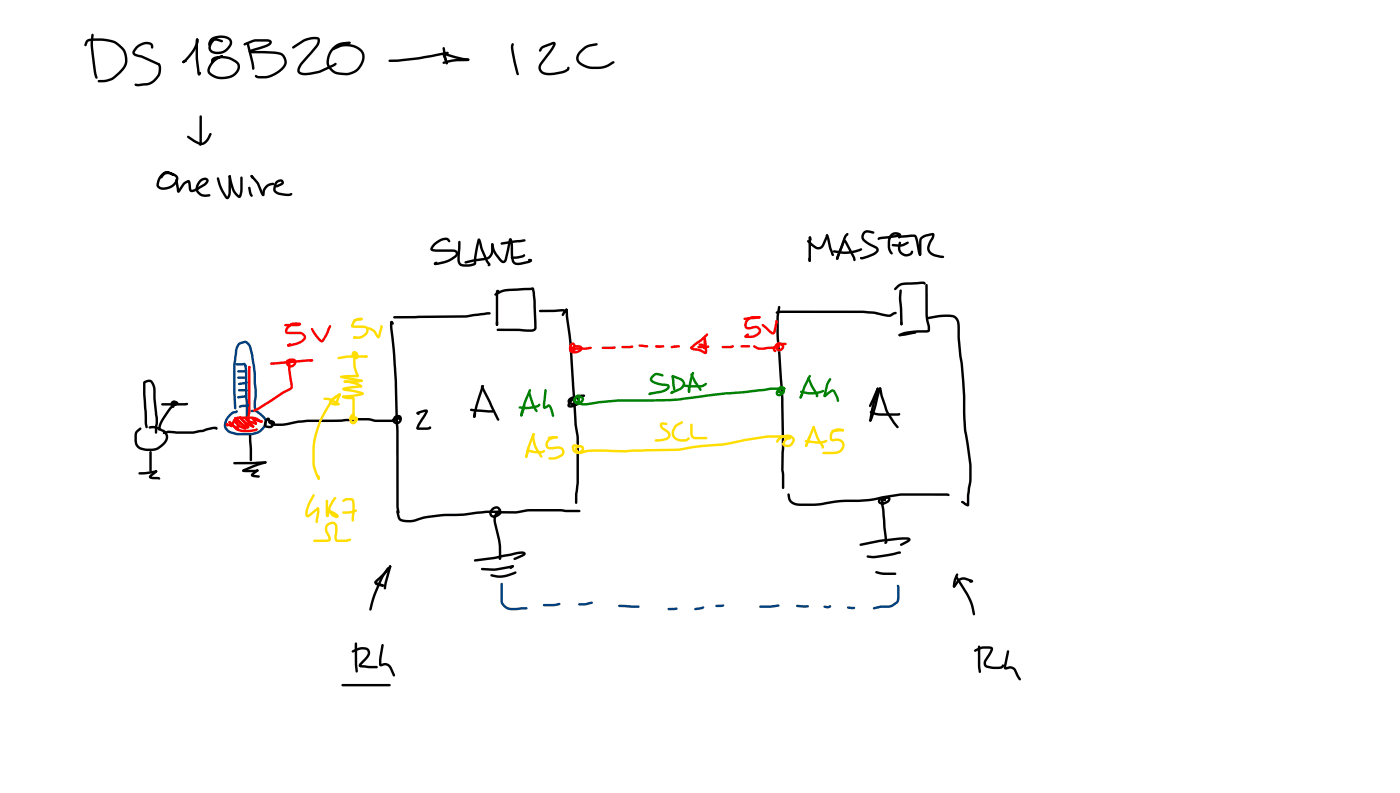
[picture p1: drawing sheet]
<svg xmlns="http://www.w3.org/2000/svg" width="337mm" height="190mm" viewBox="0 0 337 190" stroke-linecap="round" stroke-linejoin="round" font-family="sans-serif">
<g fill="#000">
<path d="M20.7 9.7l.2-.2a3.7 3.7 0 0 1 2.3-.3h1.1a6.1 6.1 0 0 1 5.9 3.1 4.1 4.1 0 0 1-.6 4.6l-1.9 1.9a5.3 5.3 0 0 1-3.9 1l-.3-.3 .2-.3 1.6-.1 1.6-.5 2.3-2a4 4 0 0 0-1.6-6.1l-.7-.3a14.1 14.1 0 0 0-5.4-.3l-.4 .2-.3 .8-.3 .2-.2-.3zM22 8.2h.5a35 35 0 0 0 1 10.3l-.1 .4h-.2l-.3-.1a18.6 18.6 0 0 1-.9-5.6l-.2-2.6zM32.7 11.2a3 3 0 0 1 4-.6l.2 .5-.1 .5h-.4l-.2-.6a1.3 1.3 0 0 0-1.7-.2 3.1 3.1 0 0 0-2.1 1.9l5.9 2.5 .2 .3-.3 .3-4.3-2-1-.2a1.05 1.05 0 0 1-1-.6 1.05 1.05 0 0 1 .3-1.2zM32.4 20.1l1.7-.1a3.8 3.8 0 0 0 4-2.6v-1.3a.59 .59 0 0 1 .1-.9 2.46 2.46 0 0 1 .3 2.7 4.4 4.4 0 0 1-4.3 2.7l-1.2 .1a.49 .49 0 0 1-.6-.6zM47.2 9.3l.3-.1 .2 .3a8.3 8.3 0 0 1-3.6 5.7l-.3-.3 .2-.3a8.7 8.7 0 0 0 3.2-4.9l.2 .1-.3-.3zM43.9 14.7l.2-.1 .3 .2-.1 .3-.2 .1-.3-.2zM43.9 14.6l.8-.3 .3 .3-.9 .6-.3-.3zM47.3 9.3h.3l.1 .2-.2 .3-.3-.1-.1-.2zM47.1 9.4l.5-.1v.7a33.1 33.1 0 0 0 .4 7.4l.1 .4a.44 .44 0 0 1-.6 .1 .44 .44 0 0 1-.1-.6v-.3a33.9 33.9 0 0 1-.4-7.2zM47.8 17.4l.3-.2a.46 .46 0 0 1 .2 .5 .46 .46 0 0 1-.3 .4l-.3-.1-.1-.2zM50.7 9.3a3.8 3.8 0 0 1 5 .3 2.15 2.15 0 0 1-1 2.6 2.99 2.99 0 0 1-4.5-.2 2.35 2.35 0 0 1 1.7-2.8l1.5 .4 .2 .3-.3 .3-1.1-.4a1.42 1.42 0 0 0-1.5 1.6v.2a1.3 1.3 0 0 0 1.7 .8 2.51 2.51 0 0 0 2.7-2.5v-.1a3.2 3.2 0 0 0-3.8-.3l-.5 .5-.2 .7a.33 .33 0 0 1-.5 .2 .33 .33 0 0 1 0-.5zM51 14l.2-.2a6 6 0 0 1 5.9 1 2.18 2.18 0 0 1-.7 3.4 4.7 4.7 0 0 1-6.5-.9 3.8 3.8 0 0 1 2.3-3.6l1.1-.5 .2 .1v.4l-1.1 .6a3.1 3.1 0 0 0-1.9 3 4.3 4.3 0 0 0 6.4-.5 1.23 1.23 0 0 0-.4-1.8 5.5 5.5 0 0 0-4.9-.7l-.3 .2 .1 .4a.4 .4 0 0 1-.6 .1 .4 .4 0 0 1-.1-.6z"/>
<path d="M58.7 10.4l1.9-.8a8 8 0 0 1 3.6-.2 .84 .84 0 0 1 1.1 .5 .84 .84 0 0 1-.6 1.1l-4.3 1.5-.3 .2a.43 .43 0 0 1-.3-.5 .43 .43 0 0 1 .5-.3l3.5-1.1 1-.7-3.4-.1-2.6 .9-.3-.3zM59.3 10.3l.3-.1 .2 .2 1.2 4.6a1.56 1.56 0 0 1-.1 1.8l-.3-.3-.2-1.4-1.1-4.6zM59.9 12.2l6.4 .2a2.5 2.5 0 0 1 2.6 2.8 5.9 5.9 0 0 1-5.2 3.6h-1.8a.61 .61 0 0 1-.6-.7l.2-.1 .8 .3a6.4 6.4 0 0 0 5.7-2.4 1.79 1.79 0 0 0-1.3-2.8l-6.1-.3a.52 .52 0 0 1-.6 0 .52 .52 0 0 1-.1-.6zM70.3 11.2l2.5-1.6a4.2 4.2 0 0 1 4-.4v1.1a8.4 8.4 0 0 1-2.4 3.3l-1.7 1.9-.6 1a.59 .59 0 0 0 0 .7 .59 .59 0 0 0 .6 .2l1.1 .1a13.6 13.6 0 0 0 6.2-2.1l.7-.3 .2 .1v.4l-.4 .2a14.5 14.5 0 0 1-6.7 2.3h-.6a1.39 1.39 0 0 1-1.6-.7 1.39 1.39 0 0 1 .2-1.6l2.9-3.5a5 5 0 0 0 1.6-2.1v-.7a5.1 5.1 0 0 0-3.2 .5l-2.5 1.6h-.3zM80 11.3a3.9 3.9 0 0 1 2.5-1.2l1.5-.1 .3 .3-.2 .3-1.6 .1a4 4 0 0 0-3.1 5.3l.9 .9a5.3 5.3 0 0 0 5.2-.2 3.4 3.4 0 0 0 1.2-4.2 4.8 4.8 0 0 0-4.9-1.2l-1.6 .7h-.3l-.1-.2 .2-.3 1.6-.7a4.8 4.8 0 0 1 6 2.1 4.6 4.6 0 0 1-6 5.1 3.4 3.4 0 0 1-2.6-5.2zM93.5 14.4l6.9-.6 7.1-1.4 .4 .3-.3 .3-7.2 1.3-4.6 .5-2.1 .1-.2-.1zM106.5 11.4l.2-.1 .2 .2 .8 3.6-.3 .4a2.01 2.01 0 0 1-.7-1.8zM106.6 12.8h.6l4 1.1 1.2 .1 .4 .4-.3 .2-1.4-.2-4.2-1.1 .1-.1 .7 1.9-.3 .4-.3-.2-.6-1.7zM106.4 14.9l.2-.1a16.5 16.5 0 0 1 5.8-.7l.3 .1 .1 .2-.1 .2-.4 .1a14.1 14.1 0 0 0-5.6 .7l-.2-.1zM123.1 10.4h.3l.1 .2v1.5l1.3 5.6-.3 .4-.4-.5-1.2-5.4a2.18 2.18 0 0 1 .2-1.8zM130 11.3l2.4-1a.7 .7 0 0 1 1.1-.1 .7 .7 0 0 1-.2 1.1l-3.1 4.3a1.17 1.17 0 0 0 .8 1.8l.3 .1a10.4 10.4 0 0 0 4.3-.6l.7-.4 .1-.4a.44 .44 0 0 1 .5 .2 .44 .44 0 0 1-.1 .6l-.9 .5-.8 .3a6.8 6.8 0 0 1-4.5 .2 1.74 1.74 0 0 1-.8-2.7l2.3-3.1 .9-1.6 .1 .1-2.5 1-.8 .8-.2-.3zM139.5 12a4.1 4.1 0 0 1 2.3-1.4l1.6-.2 .3 .2-.2 .3-1.6 .3a3.9 3.9 0 0 0-2.8 2.7 1.76 1.76 0 0 0 1.5 1.7 7.2 7.2 0 0 0 6.7-.9l.4 .1v.2l-.2 .3a7.2 7.2 0 0 1-8.4 0 2.06 2.06 0 0 1 .4-3.3z"/>
<path d="M45 32.7l.4-.1 2.4 1.5a1.43 1.43 0 0 0 2-.9l.6-1.2h.4v.5a3.5 3.5 0 0 1-1.9 2.3h-1l-1.3-.6-1.5-1.1zM48 27.8h.5v.2v6.3l-.1 .6-.2 .2-.3-.3zM38.7 41.8a1.69 1.69 0 0 1 2.3-.5l.6 .4 .1 .4-.3 .1-.6-.4a1.29 1.29 0 0 0-1.9 .8l-.5 1-.2 1a2.76 2.76 0 0 0 4.1-1.6l-.1-.4-.5-.4-1.5-.4-.6 .3-.8 .8a.68 .68 0 0 1 .2-1.2l.3-.2a2.68 2.68 0 0 1 3.2 .5 1.5 1.5 0 0 1-.3 2.4 3.2 3.2 0 0 1-4.3 .7l-.1-.1a2.49 2.49 0 0 1 .6-2.8zM42.2 43h.2l.3 .2 .5 2.8-.3 .3-.4-.4zM44 43.9l.4-.3a.96 .96 0 0 1 1.2-.2l.5 2.2 1-.4 1.8-1 .6-.6-.1-.3a1.39 1.39 0 0 0-1.2 .6l-.3 .4a1.54 1.54 0 0 0-.1 1.8 1.54 1.54 0 0 0 1.7 .6l.8-.1 .3 .3-.2 .3-.8 .1a2.2 2.2 0 0 1-2.4-1.3 2.2 2.2 0 0 1 .6-2.6 1.37 1.37 0 0 1 2.3-.2v.6l-.4 .5-1.5 1a2.32 2.32 0 0 1-2.6 .7l-.2-.6-.2-1.7 .2 .1-1 .6-1.2 1.7-.5 .1v-.4zM52.2 42.7l.2-.1 .3 .2 .7 2.4 1.3 2.1 .2-1.1v-3.8l.3-.3 .2 .1 .1 4-.2 .9a.69 .69 0 0 1-.5 .8 .69 .69 0 0 1-.8-.5l-1.3-2.4-.6-2.1zM55 42.2l.2-.1 .3 .2 .8 3.1 .5 .9 .8 .7-.2 .1 .4-1.5v-2.9l.2-.3 .3 .1v3.1a2.06 2.06 0 0 1-.7 2h-.1a4.7 4.7 0 0 1-2.3-3.7zM59.7 44.9l.2-.1 .3 .3 .3 1.2 .3 .7-.1 .2a.82 .82 0 0 1-.9-.9zM60.3 42.1h.4l1.5 1.7 1.3 3a.48 .48 0 0 1-.5 .2 .48 .48 0 0 1-.3-.5l-.9-2.2-1.5-1.8zM63.9 44.6l.5-.4a1.1 1.1 0 0 1 1.6 0l-.1 .2a2.31 2.31 0 0 0-2.2 1.4l-.1 1.1-.3 .2-.3-.1 .1-1.3zM66.3 43.6a1.09 1.09 0 0 1 1-.6 1.09 1.09 0 0 1 1 .8l-.2 .4-.3 .3-1.2 .5h-.3l-.1-.2 .2-.3 1.3-.7a.32 .32 0 0 0-.3-.2 .32 .32 0 0 0-.3 .1 1.79 1.79 0 0 0-.8 1.9l.8 .6 2 .3 .9-.2a.39 .39 0 0 1 .2 .5 .39 .39 0 0 1-.4 .3l-2.8-.3a1.55 1.55 0 0 1-1.1-2.4zM93.9 77.2h.5l.3 .5-.1 .2h-.4l-.3-.5z"/>
<path d="M93.9 77.2h.4l.1 .2-.1 1.4 .6 5.1 .6 7.8 .3 11.8v18.2l.2 1.3v.3l-.3 .1-.3-.3-.1-1.4-.1-18.2-.3-11.8-.6-7.8-.5-4.7a2.58 2.58 0 0 1 .1-2zM94.6 76l17.3-.3 5.3-.7h.5l.3 .3-.3 .3-5.8 .7-17.1 .2-.2-.1zM119 70.5a6.5 6.5 0 0 1 4.1-1.2l4.4-.2a.61 .61 0 0 1 .9 .2l.4 2.8 .2 6.6a1.12 1.12 0 0 1-1.3 1l-8-.2-.3-.3 .3-.3 8 .2 .7-.2-.2-6.7-.4-2.7 .3 .1-6.7 .5-2.3 .9-.3-.2zM119.3 77.2h.4l.1 .2v.6l-.3 .3-.3-.3zM119.4 69.7l.4-.1 .3 .4-.3 .3-.3-.1 .3-.1v7.9l-.3 .3-.3-.3v-7.6zM129.6 74.5l5.6-.3 .6 .2a.41 .41 0 0 1 .3 .4 .41 .41 0 0 1-.2 .4l-.7-.4-5.4 .2-.2-.1zM135.8 74.3l.4-.2 .3 .3-1.2 1.5-.3-.3zM136 74.2l.2-.1 .3 .3 .2 2.5a132 132 0 0 1 1.3 15.4l.7 9.7 .5 3.3v10.6l-.4 2.8v2.1l-.3 .3-.3-.3v-2.1l.4-2.8v-10.6l-.5-3.3-.7-10a151.8 151.8 0 0 0-1.5-17.1zM113 98.2l5.4 .3 .3 .3-.3 .3-4.3-.2-1.1-.3zM114 99.2h.4l.1 .2-.2 .8-.3 .2-.3-.3zM115.7 92.6l.3-.1 .3 .3-.4 .5-.3-.3zM115.9 92.5l.3 .1-.1 .4h-.3z"/>
<path d="M115.7 92.8l.5 .1 3.8 7.8v.3l-.2 .1-.4-.4-3.8-7.6zM115.8 92.6h.4l.1 .2-1.5 4.8-.6 2.7a.48 .48 0 0 1-.5-.3 .48 .48 0 0 1 .1-.5zM95.4 122.5l.4-.1 .1 .9h-.4zM95.3 122.7h.2l.3 .2 .5 1.6a3.9 3.9 0 0 0 3.5 .2 30.2 30.2 0 0 1 9.8-1.3l2.1-.1a33.4 33.4 0 0 1 8.9-.5h3.4l2.8-.5h4.4a14.3 14.3 0 0 1 4.6 .1l3.5 .1 .2 .3-.2 .3-3.6-.1a13.5 13.5 0 0 0-4.5-.1h-4.3l-2.9 .5h-3.4a33.6 33.6 0 0 0-9.1 .5l-1.8 .1a31.6 31.6 0 0 0-10.7 1.5l-1.7-.1-1.3-.3-.5-.9z"/>
<circle cx="47.9" cy="17.8" r=".3"/>
<circle cx="112.5" cy="14.4" r=".3"/>
<circle cx="55.2" cy="42.4" r=".29"/>
<circle cx="94.1" cy="77.4" r=".29"/>
<circle cx="136.2" cy="74.4" r=".3"/>
<circle cx="114" cy="100.1" r=".29"/>
</g>
<g fill="#000">
<path d="M60.2 42.4l.6-.2 .1 .3-.3 .3z" fill-rule="evenodd"/>
<path d="M60.4 42.3l.5 .1v.5l-.5-.1z" fill-rule="evenodd"/>
<circle cx="60.5" cy="42.3" r=".29"/>
</g>
<g fill="#004080">
<path d="M57.3 82.4l1.5-.5a1.88 1.88 0 0 1 1.7 1.9l1 5.7 .2 4-.1 4.4a.43 .43 0 0 1 .1 .5 .43 .43 0 0 1-.5 .3l-.2-1 .1-4.3-.2-3.8-.9-5.7a1.88 1.88 0 0 0-1.1-1.5l-.8 .2a1.59 1.59 0 0 0-1 1.7l-.5 3.3v6.9l.2 3.6-.3 .3-.3-.3-.1-3.6v-6.9l.4-3.7z"/>
<path d="M55 99.5a1.93 1.93 0 0 1 1.6-.8l.3-.2a.41 .41 0 0 1 .2 .5 .41 .41 0 0 1-.4 .3 2.88 2.88 0 0 0-2.1 3.5l.9 .8a13.1 13.1 0 0 0 6.2 .1l.7-.4 .8-.9 .4-.6-.1-.8-.8-1.1-1.1-.8-1.3-.2-.1-.2 .3-.3a1.85 1.85 0 0 1 1.6 .3l1.9 1.8 .2 .7-.1 1a4.2 4.2 0 0 1-3.2 2.3 11.1 11.1 0 0 1-5.8-.5 2.33 2.33 0 0 1-.7-3.7z"/>
<path d="M58.8 87.6l.2-.1 .3 .2 .2 1.4 .2 10.9-.2-.1 .3 .2-.3 .3-.3-.1-.1-.3z"/>
<circle cx="59" cy="87.8" r=".3"/>
</g>
<g fill="#f00">
<path d="M59.7 88l.2-.1 .3 .3v10.8l-.2 2.8-.3 .3-.3-.3 .2-2.8z"/>
<path d="M54.3 101.8h.4l.2 .4v.2h-.5z"/>
<path d="M54.3 101.8l.5-.1v.4l-.5 .1z"/>
<path d="M54.4 101.7l.8 .1 .7 .3 .1 .2a.39 .39 0 0 1-.3 .3 .39 .39 0 0 1-.4-.1l-1-.3z"/>
<path d="M55 101.2a1.09 1.09 0 0 1 1 1l-.1 .3h-.4l-.1-.4v.2l-.5-.9z"/>
<path d="M55 101.2h.4l1.8 1.4-.2 .1-.1-.5-.8-1v-.4a1.47 1.47 0 0 1 1.3 1.2 .62 .62 0 0 1 .2 .8 .62 .62 0 0 1-.8 .2l-1.8-1.4z"/>
<path d="M56.1 100.8h.4l1.5 1.5 1.1 .4a.5 .5 0 0 1-.3 .5 .5 .5 0 0 1-.6-.2l-.8-.5-1.3-1.3z"/>
<path d="M56.3 100.3a1.08 1.08 0 0 1 1.3 .6l1.6 1.7v.5h-.4l-1.6-1.8-.8-.6z"/>
<path d="M56.4 100.3l.4 .1 1.1 1 1.7 1-.2 .3-1.9-2.2v-.4h.4l1.8 2a.48 .48 0 0 1 .2 .8 .48 .48 0 0 1-.8-.1l-2.3-1.6-.5-.5z"/>
<path d="M57.5 100.1l.4-.1 1.4 1.4 1.8 .9-.1 .4h-.4l-1.8-.9-1.2-1.3z"/>
<path d="M60.7 102.2h.4l-.1 .5h-.4z"/>
<path d="M58.9 100.3a.5 .5 0 0 1 .7 .4l1.4 1.5 .1 .5h-.5l-1.5-1.6-.3-.6z"/>
<path d="M58.9 100.3h.4l-.1 .4h-.4z"/>
<path d="M58.9 100.3h.4l.4 .5 2 .8v.4a4.6 4.6 0 0 1-2.9-1.2z"/>
<path d="M61.3 101.5h.4v.5h-.4z"/>
<path d="M60.6 100.4l.2-.1 .5 .5a.74 .74 0 0 1 .2 1.2l-.9-1.2z"/>
<path d="M60.6 100.4l.3-.1 2 .7 .2 .1v.3l-.3 .2-1.2-.3-1-.5z"/>
<path d="M56.4 100.5l.7-.4 3.4-.1a2.85 2.85 0 0 1 2 .8l.6 .3v.4h-.4l-1.2-.7-.8-.1-3.5-.1-.5 .4-.4 .8v.4l.7 .6 .9 .4h2l2-.2a.7 .7 0 0 1-.8 .7l-2.6 .1-1.7-.4-.9-.8-.2-.5 .1-.7z"/>
<circle cx="59.9" cy="88.2" r=".31"/>
<circle cx="59" cy="102.9" r=".3"/>
<circle cx="56.6" cy="100.5" r=".3"/>
<circle cx="57.7" cy="100.3" r=".29"/>
<circle cx="60.8" cy="100.6" r=".29"/>
<circle cx="62.9" cy="101.3" r=".29"/>
</g>
<path d="M100.2 99l1.8-.6a.55 .55 0 0 1 .8 .1 .55 .55 0 0 1-.1 .7l-2.1 3.7-.1-.2 2.7-.1-.1 .3 .1-.4 .2-.1 .2 .2v.3l-.7 .3-2.3 .1a.48 .48 0 0 1-.5-.3 .48 .48 0 0 1 .1-.6l2.1-3.6 .1 .1-1.8 .5 .1-.1-.3 .3-.3-.3zM100.2 99.1l.4-.1 .3 .4a.4 .4 0 0 1-.5 .2 .4 .4 0 0 1-.2-.5zM56.1 111.1l7.7-.3 .3 .3-.3 .3-7.5 .2-.2-.1zM58.3 112.9l3-.1a.64 .64 0 0 1 .8 .2v.2l-.6 .2h-2.5l-.6-.1zM59.9 104.5l.2-.1 .3 .3 .2 5.8-.3 .3-.3-.3zM61.6 112.8h.5v.4h-.5zM60.6 113.7l1-.9h.5l-.1 .5-1.1 .9-.1-.2 1.4 .2 .3 .3-.1 .2-1.4-.1a.54 .54 0 0 1-.7-.2 .54 .54 0 0 1 .3-.7zM58.3 112.9l4.5-1.8 1-.3 .3 .3-.2 .2-2.3 .8-3.1 1.3-.2-.1zM64 100.5a.56 .56 0 0 1 .9 0 .56 .56 0 0 1-.3 .9l-.2-.1-.1-.5 .2 .1-.3 .3-.2 .9 1.1 .1 .5-.5-.6-.3 .1-.1a7.3 7.3 0 0 0 5.2 0l3.6-.5h8.2l3.7-.4h2.9l1.6 .4h4.1l1-.5 .7-.1-.1 .2-.1-.1a.78 .78 0 0 0-1 .6l.1 .3 .5 .2 .5-.6-.5-.2h-.7a.7 .7 0 0 1 1-.6 1 1 0 0 1 .6 1.3 1 1 0 0 1-1.3 .6 1.2 1.2 0 0 1-.5-1.7 1.2 1.2 0 0 1 1.7-.3 .51 .51 0 0 1 .3 .5 .51 .51 0 0 1-.5 .4h-.5l-.9 .5a16 16 0 0 1-5.8-.2l-3-.1-3.8 .3-4.1 .1a39.6 39.6 0 0 0-10.2 .9 3.7 3.7 0 0 1-3.3-.7 .64 .64 0 0 1 .3-.8 .64 .64 0 0 1 .9 .2l.1 .1a1.09 1.09 0 0 1 .1 1.2 1.09 1.09 0 0 1-1 .6h-.3a1.03 1.03 0 0 1-1.1-.5 1.03 1.03 0 0 1 .1-1.2z" fill="#000"/>
<g fill="#f00">
<path d="M69.3 87.1l.2-.1 .3 .3v1.5l.5 3.1a1.33 1.33 0 0 1-.5 1.9l-1.6 .8-5.8 3.7-1.2 .6-.3-.1-.1-.2 .1-.2 1.2-.6 5.7-3.7 2-1-.5-4.2z"/>
<path d="M65 87.1l9.4-.8a.65 .65 0 0 1 .9 .3 .83 .83 0 0 1-1.1 .3l-8.2 .7-1-.1z"/>
<path d="M74.4 86.4l.6-.1 .3 .3-.1 .2-.6 .1-.3-.3z"/>
<path d="M68.8 86.5l.5-.2 .8 .1v.4l-.8 .1 .1 .6 .5 .2 .5-.2 .3-.5-.2-.3h-.8l.2-.4 .1 .3a.35 .35 0 0 1-.4 .2 .35 .35 0 0 1-.2-.4 .35 .35 0 0 1 .3-.3h.7a1.04 1.04 0 0 1 .9 1 1.04 1.04 0 0 1-.8 1.1 1.22 1.22 0 0 1-1.4-.3 1.22 1.22 0 0 1-.3-1.4z"/>
<path d="M68.4 77.9l3.5-.2v.4l-.1-.1a2.11 2.11 0 0 0-2.6 1.1l-.1 .6h2.9a1.58 1.58 0 0 1 1.6 1.4l-.1 .4a3.4 3.4 0 0 1-2.4 1.4l-1.7 .4-.4-.3 .3-.3 1.7-.3a3.2 3.2 0 0 0 1.9-1.2v-.4l-.6-.5h-2.9a.88 .88 0 0 1-.9-.6 .88 .88 0 0 1 .3-1 2.63 2.63 0 0 1 3.5-1l-.1 .5-.9 .2h-2.7l-.2-.1z"/>
<path d="M69.1 82.8l.6-.4 .3 .3-.7 .6-.3-.3z"/>
<path d="M74.8 78.8l.5 .1 1 1.6 1.1 1.2 1.4-3 .5-.6a.37 .37 0 0 1 .2 .6 9.1 9.1 0 0 1-2 3.6l-.6-.2-1.1-1.2a3.4 3.4 0 0 1-1-2.1z"/>
<circle cx="69.3" cy="83" r=".29"/>
</g>
<g fill="#004080">
<path d="M57.5 97.4l2.1-.4 .3 .3-.4 .5h-1.4a.48 .48 0 0 1-.7-.1z"/>
<path d="M57.1 95.2l1.7-.3a.38 .38 0 0 1 .7 .1l-.5 .5-1.7 .2-.2-.1z"/>
<path d="M57.3 93.5h2l.3 .2-.3 .3h-1.8l-.2-.1z"/>
<path d="M57.3 92l2-.4 .3 .3-.4 .4-1.7 .2-.2-.1z"/>
<path d="M57.1 90.5l2-.1 .3 .3-.3 .3h-1.8l-.2-.1z"/>
<path d="M57.1 89l1.9-.2 .3 .3-.4 .4h-1.6l-.2-.1z"/>
<path d="M56.7 87.3l2.1-.2 .3 .3-.4 .4h-1.8l-.2-.1z"/>
</g>
<g fill="#fd0">
<path d="M82.3 95.1l2.9 .4 .1 4.3a1.84 1.84 0 0 1 .2 1.7 .83 .83 0 0 1-1.4-.3 .83 .83 0 0 1 .9-1.1 .74 .74 0 0 1 1 .3 .74 .74 0 0 1-.2 1 1 1 0 0 1-1.4 .4 1 1 0 0 1-.5-1.3 .98 .98 0 0 1 1.2-1l.1 .5-.4 .6-.3-.3 .2-.5 .2 .1a.93 .93 0 0 0-.2 1.3l.3 .1 .5-.7-.6 .1-.2 .4h.4l-.4-1.7v-3.7l.1 .2-2.1-.2-.4-.2z"/>
<path d="M82.3 95.1h.4v.4h-.4z"/>
<path d="M82.4 95l2.2-.2 2.6-.5 .3 .3-.5 .4-2.3 .4-2.2 .2-.3-.3z"/>
<path d="M82.4 93.2l2-.4 2.6-.2v.4l-.2 .1-4.1 .6 .1-.4 2.8 .5a2.03 2.03 0 0 1 1.9 .7l-.3 .4-.3-.3 .1 .1-4.4-.9a.38 .38 0 0 1-.2-.6z"/>
<path d="M82.7 91.5a7.5 7.5 0 0 1 4.2 1l.2 .3-.3 .3-1.3-.7-2.6-.4-.3-.3z"/>
<path d="M82.7 91.5l4.2-.3 .3 .3-.2 .3-.9 .1-3.2 .1-.2-.1z"/>
<path d="M81.9 90.3h.3l4.8 .9 .2 .3-.3 .3-4.2-.8-.9-.3z"/>
<path d="M85 85.2h.2l.3 .2a7.6 7.6 0 0 0 .5 4.2l.2 .4a.4 .4 0 0 1 .1 .4 .4 .4 0 0 1-.4 .2l-3.8 .2-.3-.3 .2-.2 1.3-.2h2.6l-.2 .2-.3-.5a8 8 0 0 1-.5-4.3z"/>
<path d="M81.2 85.8l.2-.1a24 24 0 0 1 6.1-.4l.8 .1v.4l-4.7 .2-2.2 .3-.2-.1z"/>
<path d="M87.5 85.4l.6-.1 .3 .3-.1 .2-.6 .1-.2-.1z"/>
<path d="M84.8 84.5l.3-.2a.77 .77 0 0 1 .9 .8l-.3 .1-.5-.3v.7l.5 .1-.4-.5 .2-.2 .2 .3a.39 .39 0 0 1-.7-.1 .39 .39 0 0 1 .3-.5 .83 .83 0 0 1 .9 .7 .83 .83 0 0 1-.7 .9 1.07 1.07 0 0 1-.9-.7 1.07 1.07 0 0 1 .2-1.1z"/>
<path d="M84.9 76.8l2-.5 .3 .3-.4 .4-1.6 .3-.2-.1z"/>
<path d="M85 76.9l1.1-.5a.61 .61 0 0 1 .6-.1 .61 .61 0 0 1 .4 .5l-.3 .1a1.52 1.52 0 0 0-1.7 1l-.1 .4-.1-.1h2.5a1.28 1.28 0 0 1 1.3 1 1.28 1.28 0 0 1-.8 1.5l-1.3 .7-1.7-.1 .1-.4 .2-.1h1.3l.8-.4 .5-.5 .2-.6v-.3l-.4-.2h-2.4a.57 .57 0 0 1-.7-.1 .57 .57 0 0 1-.1-.7z"/>
<path d="M85 80.9l.4 .1v.3h-.5z"/>
<path d="M88.6 78.7l.3-.1 1.2 .7 .9 1.4-.2 .1 .7-2.6h.4l.1 .5-.5 1.8a.57 .57 0 0 1-.3 .7 .57 .57 0 0 1-.7-.2l-.8-1.3-1.1-.6z"/>
<path d="M79.9 95.7l1.3-1.1 .4 .1 .1 .2a18.2 18.2 0 0 0-5.4 9.1l-.6 2.7v3.5a7.8 7.8 0 0 0 1.1 4.5v.5h-.3l-.6-1a9.6 9.6 0 0 1-.8-5.5 21.8 21.8 0 0 1 4.8-13z"/>
<path d="M76.3 114.2l.2-.1 .3 .2v.9h-.4z"/>
<path d="M77.8 95.6l.8-.1 .8 .2 1.9 1 .3 .4-.3 .3-2.1-1.2-1.2-.1-.3-.3z"/>
<path d="M79.4 95.9l2-1.4 .5 .1v.4l-2.2 1.6 .7 .2h.9a.35 .35 0 0 1 .2 .4 .35 .35 0 0 1-.4 .2 1.52 1.52 0 0 1-2-.8z"/>
<path d="M81.5 94.6a.36 .36 0 0 1 .4 .1 .36 .36 0 0 1 0 .5l-1.1 2.1h-.4l-.1-.3z"/>
<path d="M75.1 118.9l.3-.2 .3 .4-1.4 2.7-.3 1v.9l2.2-1.8h.2l.3 .2-2.1 1.9a.66 .66 0 0 1-.8 .3 .66 .66 0 0 1-.4-.7v-1l.4-1z"/>
<path d="M76.2 121.9h.3l.2 .2 .1 .7-.4 2.6-.3 .3-.3-.3z"/>
<path d="M78.4 120.1l.2-.1 .3 .3v3.5l-.1-.1 .2 .2-.3 .3-.2-.1-.2-.5z"/>
<path d="M80.3 119.5l.3-.1 .3 .3-1.3 2.1-.1 .8 .6 .9 .8 .4v.1l-1.6-.8-.2 .2a.48 .48 0 0 1-.1 .6 .48 .48 0 0 1-.5 .2v-.8a.89 .89 0 0 1 .6-.9 .89 .89 0 0 1 1 .3l1 .7a.56 .56 0 0 1 .2 .8 .56 .56 0 0 1-.8 .1l-1.2-.9-.4-1 .1-.9z"/>
<path d="M82.4 120.1l1-.4a1.79 1.79 0 0 1 1.5 .1l.1 .1a10.7 10.7 0 0 1 0 5.3h-.4l-.1-.2 .2-2.3-.1-2.4h-1.3l-.8 .3-.3-.3z"/>
<path d="M82.3 122.9l2.5-.3a.69 .69 0 0 1 1 .1l-.5 .4-1.6 .3h-1.2l-.2-.1z"/>
<path d="M78.5 125.9a1.47 1.47 0 0 1 2.5 .1v3.6h2l1.1-.3 .2 .1 .1 .4-1.4 .4h-1.9l-.4-.2-.3-.7 .1-2.7-.2-.6a1.18 1.18 0 0 0-1.3 .3 1.18 1.18 0 0 0-.2 1.3 2.16 2.16 0 0 1 .5 2.4l-.8 .2h-2.9l-.3-.3 .3-.3h3h.4l-.1-.2a4.4 4.4 0 0 1-.8-2.7z"/>
<circle cx="86.8" cy="92.8" r=".29"/>
<circle cx="86.9" cy="91.5" r=".29"/>
<circle cx="86.9" cy="76.6" r=".29"/>
<circle cx="85.3" cy="81" r=".34"/>
<circle cx="76.6" cy="114.9" r=".29"/>
<circle cx="81.3" cy="97.1" r=".3"/>
<circle cx="81.7" cy="94.8" r=".29"/>
</g>
<g fill="#000">
<path d="M104.2 58.5a3.5 3.5 0 0 1 3.6-1.3l.4 .6v.3h-.5l-.2-.3a1.55 1.55 0 0 0-1.6 .2l-1.3 .9-.6 .9 4.6 .1a1.11 1.11 0 0 1 1.5 .6 1.11 1.11 0 0 1-.6 1.4 9.2 9.2 0 0 1-4.9 1.8l-.3-.3 .1-.2 .3-.1a7.9 7.9 0 0 0 4.6-1.8l.3-.5-.4-.3-4.8-.1a.79 .79 0 0 1-1-.5 .79 .79 0 0 1 .4-.9zM110.2 57.9h.4l.1 .2-.2 4.4a.97 .97 0 0 0 1.3 1l2.1-.3 .1-1.5 .8-4 .3-.4 .2 .1 .1 .2-.2 .3 .1-.1a22.8 22.8 0 0 0-.9 5.7 4.1 4.1 0 0 1-4.1 .1l-.4-1.1zM114.9 57.4l.3-.1 .3 .4 .6 2.1 1.4 3.1a.58 .58 0 0 1 .4 .5 .58 .58 0 0 1-.3 .6l-.3-.1-.1-.2 .2-.3v.2l-.6-.8-1.2-2.8-.8-2.4zM118.1 58.5l.3-.1 .3 .3a6.5 6.5 0 0 0 2.1 3.9h.3l.2-.4 1-4.7a.45 .45 0 0 1 .6-.3 .45 .45 0 0 1 .3 .6l.1 .7a10.8 10.8 0 0 0 .3 4.2l.5 .4h.8l2.4-.5 .3-.3a.48 .48 0 0 1 .2 .5 .48 .48 0 0 1-.5 .3l-3 .6a1.31 1.31 0 0 1-1.3-1l-.5-5h.4l-1 4.5a1.01 1.01 0 0 1-.8 1 1.01 1.01 0 0 1-1.1-.7l-1.5-2.1-.3-.8zM120.4 58.3l4.7-.7a.8 .8 0 0 1 1.3 .2l-.3 .2-.7 .2-4.8 .6-.2-.1zM104.4 63.1l.5-.3 .3 .3-.6 .6-.3-.3zM111.7 62.8l2.2-.6 2.9-.3a1.71 1.71 0 0 0 1.2-1.7l.1-1.5 .3-.3 .2 .3v1.1a2.56 2.56 0 0 1-.9 2.3l-.8 .3-2.8 .4-2.1 .5-.3-.1zM122.8 61.7l2.2-.3 1-.4 .3 .3-.5 .5-1.6 .4h-1.1l-.3-.1zM127 62.3l.7-.1 .2 .3-.1 .3-.8-.1zM186.5 74.9l1.4-.3h19.4l3 .2 3.3 .7h.4l.8-.5h.7v.4l-.6 .2a1.84 1.84 0 0 1-1.7 .5l-3-.7-2.9-.2h-19.4l-1.2 .2-.2-.1zM187.1 73.5l.4 .1 .1 .2a24.6 24.6 0 0 0-.3 7.3l1 14.5 .2 11.9-.1 5.3 .1 1.2v3.2l-.3 .3-.2-.3v-3.2l-.2-1.2 .2-5.3-.2-11.9-.7-10.5a40.3 40.3 0 0 1-.1-11.4zM215 69.2l1.1-1 1-.3 4.9-.3 .5 .4-.2 .4-.8-.2-4.6 .3-.6 .3-1.1 .9-.3-.3z"/>
<path d="M216.5 77.3l.2-.1 .3 .3-.1 .6-.2 .1-.3-.3zM216.3 69.6h.4l.1 .2-.1 1.8 .3 6.3-.3 .3-.3-.3-.3-6zM222.5 68.3l.2-.1 .3 .3v7.1l.6 2.8a1.21 1.21 0 0 1-.4 1.4l-4.8 .3-2.1 .7-.3-.3a3 3 0 0 1 2.3-.9l4.7-.3-.5-3.7zM222.9 76.2l2.5-.5 2.1-.2a2.48 2.48 0 0 1 3 1.5l.2 1.1v3l.5 4.4 .3 2.2a108 108 0 0 1 .6 13.1l.2 2.7 1.3 8.1a30.6 30.6 0 0 1-.6 7.6l-.1 2.4h-.5l-1-.6a.33 .33 0 0 1-.3-.3 .33 .33 0 0 1 .3-.4l1.3 .8-.3 .2 .1-2.9a22.9 22.9 0 0 0 .5-6.7l-.7-4.9a50.9 50.9 0 0 1-.8-11.7l-.6-7.3-.7-6.7v-2.2a2.34 2.34 0 0 0-1-2.6l-2.8-.1-3.3 .5-.2-.1zM38.8 96.9l6.1-.2a.36 .36 0 0 1 .2 .5 .36 .36 0 0 1-.5 .2h-5.6l-.2-.1zM41.3 96.4a.71 .71 0 0 1 1.1 0 .71 .71 0 0 1-.4 1.1 .53 .53 0 0 1-.4-.6 .53 .53 0 0 1 .5-.4h.5l.3 .3-.3 .2-.5 .1 .1-.1-.3-.2-.3 .1v.4l.3 .4a.59 .59 0 0 1-.7 .1 .59 .59 0 0 1-.2-.8zM216.1 80.3l3.3-.6h.8v.4l-.6 .1a7 7 0 0 1-3.4 .6l-.2-.3zM33.3 113.5l4.2-.6 .3 .3-.1 .2-.5 .2-2.6 .4h-1.1l-.2-.1zM32.7 103.4l.9-.7 .3 .1v.4l-.9 .9-.1 1.5a1.71 1.71 0 0 0 1.2 1.9 4.4 4.4 0 0 0 5.4-1.5v-.1a1.39 1.39 0 0 0 .3-1.4l-.5-.6-1.3-.7-1-.3-1 .1-.3-.3a1.45 1.45 0 0 1 1.7-.3l2.1 .9 .8 1a2.55 2.55 0 0 1-1.3 3 5.4 5.4 0 0 1-5.5 .6 2.34 2.34 0 0 1-1.2-2.3l.1-1.5zM34.5 91.7l.1-.1a1.57 1.57 0 0 1 1.7-.3 1.57 1.57 0 0 1 .9 1.4l.8 7.8-.2 3.4-.3 .3-.3-.3 .2-3.4-.6-4.8v-2a1.97 1.97 0 0 0-.9-1.9l-1 .3 .5 9.5 .1 1-.3 .3-.2-.2-.2-1.1-.4-6.8zM36 108.4l.2-.1 .3 .3v4.5l-.3 .2-.3-.2zM36 114.1l1.5-1.1a.38 .38 0 0 1 .3 .3 .38 .38 0 0 1-.3 .4l-1.1 .9-.1-.1 1.9 .1 .4 .3-.1 .2h-1.9a.59 .59 0 0 1-.7-.3 .59 .59 0 0 1 .1-.7z"/>
<path d="M40.8 97.8l.8-.7h.4v.4l-.7 .6a12 12 0 0 0-2.9 5.3h-.3l-.1-.3a11.7 11.7 0 0 1 2.8-5.3zM39.3 103.7l1.2-.3 1.8 .2a16.9 16.9 0 0 0 6.8-.6l1.9-.4 .9-.1a.35 .35 0 0 1 .4 .4 .35 .35 0 0 1-.5 .3l-.1-.3 .2 .2-2.1 .3-.9 .4a19.8 19.8 0 0 1-6.9 .3l-1.5-.1-1.1 .3-.3-.3zM189.4 118.6h.4l.2 .9a1.88 1.88 0 0 0 2.2 1.5l4-.1 1.8-.2a28.2 28.2 0 0 1 7.6-.7l3.9-.2 6.9-1.3h11.2a.5 .5 0 0 1 .6 .6h-11.7l-7 1.2-3.1 .3a31.6 31.6 0 0 0-8 .6l-2.8 .3a12.2 12.2 0 0 1-4.9-.2l-.6-.4-.5-.6-.2-.7zM114 134.4l4.7-.6 6.5-1.3a.71 .71 0 0 1 .9 .1 .71 .71 0 0 1 .1 .8l-2.5 1.1-.3-.2 .2-.3 2.2-1.1 .1 .2h-1.5l-5.6 1.2-4.6 .6-.2-.1zM115.7 136.5h3.4l4.1-.8 .3 .3-.1 .2-.6 .2-3.9 .7-3-.1-.3-.3zM117.9 138l2.1 .2a8.9 8.9 0 0 0 3.8-.9h.3l.1 .3-.2 .2a7.4 7.4 0 0 1-6.1 .6zM118.2 122.1a1.36 1.36 0 0 1 1.9-.2l.4 .7-.3 .3-.7-.7a1.38 1.38 0 0 0-1.3 .8v.2a.66 .66 0 0 0 .4 .6 .66 .66 0 0 0 .7-.2l.7-.4a1.82 1.82 0 0 0-.7 2.3 21.9 21.9 0 0 1 1.2 8.7l-.3 .3-.3-.3 .1-.3-.1 .1a23.2 23.2 0 0 0-1.3-8.8 2.04 2.04 0 0 1 1.6-2.6 .72 .72 0 0 1 .4 .8 .72 .72 0 0 1-.7 .6 1.33 1.33 0 0 1-2.3-.5v-.6zM119.9 134h.5v.4h-.5zM122.6 136.2l.6-.5 .3 .3-.7 .7-.3-.3zM206.7 130.7l4.7-1 6.6-.6a.62 .62 0 0 1 .8 .3 .62 .62 0 0 1-.3 .8l-1.9 1-.3-.3 .2-.3 1.8-1 .1 .1h-1.8l-5.1 .5-4.6 1-.2-.1zM208.4 133.5l.2-.1a7.6 7.6 0 0 0 3.4-.1l4.1-.8h.4l.1 .2-.3 .3-2.8 .6a11.5 11.5 0 0 1-4.9 .4l-.3-.3zM210.5 137.3l.2-.1a10.6 10.6 0 0 0 4.5 .3l.3 .3-.3 .3a10.3 10.3 0 0 1-4.8-.5z"/>
<path d="M211.3 119.8l.4-.2 1.1 .2 .2 .3-.3 .3-1-.2a.35 .35 0 0 0 0 .5 .35 .35 0 0 0 .5 0l1-.4 .3-.4a.96 .96 0 0 0-1.1 1.2l.2 1.2 .7 7.8-.1 .4-.3 .2-.4-.3 .3-.3-.5-3.4a21.1 21.1 0 0 0-.5-5.6 1.42 1.42 0 0 1 .6-1.6 1.42 1.42 0 0 1 1.6 .1 1.76 1.76 0 0 1-1.1 1.5 1.76 1.76 0 0 1-1.8-.4l-.1-.5z"/>
<circle cx="104.6" cy="63.4" r=".29"/>
<circle cx="216.3" cy="80.5" r=".29"/>
<circle cx="37.5" cy="113.2" r=".29"/>
<circle cx="123.2" cy="136" r=".29"/>
</g>
<g fill="#f00">
<path d="M137.2 82.5l.6-.2a.81 .81 0 0 1 .5 .9h-.4l-.2-.4a.87 .87 0 0 0-.3 1.3 .87 .87 0 0 0 1.3 .1 .75 .75 0 0 0 .8-.6 1.28 1.28 0 0 0-1.8 .5l-.1-.1h.2v-.4l.5 .1a.66 .66 0 0 1-.4 .9 .66 .66 0 0 1-.8-.4 .66 .66 0 0 1 .3-.9 1.96 1.96 0 0 1 2.6 .1 1.45 1.45 0 0 1-1.6 1.5 1.35 1.35 0 0 1-1.5-.5 1.35 1.35 0 0 1 .1-1.7z"/>
<path d="M137.8 83.6l4.2-.3 .3 .3-.3 .3-.7 .1-3.3 .1-.3-.3z"/>
<path d="M144.7 83.4l3-.2 .3 .3-.2 .3h-.4l-2.5 .1-.2-.1z"/>
<path d="M149.4 83.2l2.6-.2 .3 .3-.5 .3-2.2 .1-.2-.1z"/>
<path d="M153.6 82.8l2 .1 .2 .3-.2 .3-1.9-.2-.2-.3z"/>
<path d="M167.7 83.2l2.6-.2 .2 .3v.2l-.5 .1-2.1 .1-.2-.1z"/>
<path d="M173.5 83.2l2.1-.1a.56 .56 0 0 1 .9 .1l-.2 .3-.6 .2h-2l-.2-.1z"/>
<path d="M178.1 83l2-.1 .2 .3-.2 .3h-1.8l-.3-.3z"/>
<path d="M181.1 83l.3-.1 .6 .4a6.9 6.9 0 0 0 3.2 0l2.2-.2a.55 .55 0 0 1-.2 .5 .55 .55 0 0 1-.6 .1l-2 .2a4.9 4.9 0 0 1-2.9-.1l-.6-.4z"/>
<path d="M186.5 82.6a1.15 1.15 0 0 1 1.6-.2 1.15 1.15 0 0 1 .2 1.5 1.15 1.15 0 0 1-1.5 .4 1.16 1.16 0 0 1-.2-1.3 1.16 1.16 0 0 1 1.1-.6l1.1-.1 .3 .3-.3 .3-1.4 .2-.3 .5v.2h.3l.4-.2 .1-.4-.4-.4-.5 .1-.6 1.1 .3 .3a.5 .5 0 0 1-.7 .2 .5 .5 0 0 1-.2-.6z"/>
<path d="M178.8 76.4l2.9-.4a.94 .94 0 0 1 1.2 .2l-.3 .3-3.6 .4-.2-.1z"/>
<path d="M179.5 76.6l1.3-.7h1.8l.3 .3-.3 .3h-1.3a1.53 1.53 0 0 0-1.7 1.9l.6 .2 1.2-.3a1.27 1.27 0 0 1 1.5 .9 1.27 1.27 0 0 1-.8 1.5l-1.2 .5h-1.5a.41 .41 0 0 1-.4-.2 .41 .41 0 0 1 .1-.5l.5-.4 .4 .1a.64 .64 0 0 1-.5 .8l-.1-.4 1.7-.1 1.1-.6a.63 .63 0 0 0 .1-.8 .63 .63 0 0 0-.8-.3l-.9 .3a1.22 1.22 0 0 1-1.5-.3 1.22 1.22 0 0 1 0-1.6z"/>
<path d="M183.1 77.9h.4l2.3 1.9 .6-2.5 .2 .1-.2-.2v-.2l.4-.1 .2 .4-.5 2.1a.85 .85 0 0 1-.6 .9 .85 .85 0 0 1-1-.4l-1.7-1.6z"/>
<path d="M166 83.2l2.4-1.7 1.4-1.3h.4v.4l-1.2 1.1-2.7 2 .1-.3 .2 .1a5.8 5.8 0 0 1 3 1l-.2 .1-.2-2.7a.55 .55 0 0 1 .2-.8l.3 .3 .2 .8 .1 2.3-.2 .5a.8 .8 0 0 1-1-.3l-1-.4-1.5-.2a.5 .5 0 0 1-.3-.9z"/>
<path d="M169.2 81.2l.2-.1 .3 .3v2.2l-.3 .3-.3-.3z"/>
<path d="M168 82.6l1 .1 .6 .7v.4h-.5l-.4-.7-.7-.1z"/>
<circle cx="138" cy="83.8" r=".3"/>
<circle cx="169.4" cy="83.6" r=".29"/>
</g>
<g fill="#f00">
<path d="M157.8 82.9l.8 .2v.4h-.9z" fill-rule="evenodd"/>
<path d="M158.2 83.1l1.2-.2 .3 .3-.3 .3-1 .1-.2-.1z" fill-rule="evenodd"/>
<path d="M161.5 83.1l.7-.1 .2 .3-.2 .3-.7 .1z" fill-rule="evenodd"/>
<path d="M161.9 83.1l1.3-.2 .3 .3-.3 .3-1 .1-.3-.1z" fill-rule="evenodd"/>
<circle cx="157.7" cy="83.2" r=".29"/>
<circle cx="161.5" cy="83.4" r=".29"/>
</g>
<g fill="#000">
<path d="M194.1 57.7h.4l1.8 1.5 .7 .1 .6-.5 .9-2.1a.36 .36 0 0 1 .5-.3v.5l-.7 1.8a1.57 1.57 0 0 1-2.5 1l-1.7-1.5zM194.5 56.9l.4-.1v.5h-.4zM194.5 56.9l.2-.1 .3 .2v.8l-.2 .1-.2-.3zM194.5 56.9l.2-.1 .3 .3-.1 5.5-.3 .3-.2-.3zM198.6 56.4h.4l.2 .2 .6 2.8 .7 1.8a.37 .37 0 0 1-.4 .2 .37 .37 0 0 1-.3-.3l-.5-1.5-.8-3zM203.5 56h.2l.3 .2-.6 .9-1.9 5-.2 .3-.3-.3v-.4l1.8-4.8zM207.6 55.7l.4-.3 .6-.1 1.4 .3 .2 .3-.3 .3-1.2-.3a.97 .97 0 0 0-1 .5 .97 .97 0 0 0 .2 1.1l1.1 .9 1.7 .8a1 1 0 0 1 .6 .9 1 1 0 0 1-.7 .9l-2 .9-1.2 .4-.6-.1v-.4l3-.9 .9-.8-.3-.4-2-1a1.91 1.91 0 0 1-1.3-2zM211 57.2l.6-.3 4.6-.7-.1 .4a1.25 1.25 0 0 0-1.9 .6l-.2 .8v1.4l.6 1.5-.3 .3a2.31 2.31 0 0 1-.9-1.9v-1.3a1.92 1.92 0 0 1 1-2 1.92 1.92 0 0 1 2.2 .3 .8 .8 0 0 1-1 .7l-4.1 .5-.3 .2-.3-.3zM214.4 58.7h2.3l1.5-.7 .3 .3-.2 .3-1 .5-.9 .2-1.8-.1-.3-.3zM216 56.7l3.1-.4a1.16 1.16 0 0 1 1.6 1.3l.8 3.6-.1 .2a.65 .65 0 0 1-.8-.8l-.8-3.7-3.3 .2a.43 .43 0 0 1-.7-.1zM216.1 58.1h.4l.1 .2-.1 .9a1.41 1.41 0 0 0 .8 1.7 1.41 1.41 0 0 0 1.8-.6 .43 .43 0 0 1 .4 .3 .43 .43 0 0 1-.2 .5 2.07 2.07 0 0 1-2.4 .2 2.07 2.07 0 0 1-1-2.2zM194.4 62h.4l.1 .8h-.5z"/>
<path d="M200.3 60.2l3.5 .2 3.2-.8 .3 .3-.2 .3a10.3 10.3 0 0 1-4.6 .8l-2-.3-.3-.3zM202.7 57.7a.58 .58 0 0 1 .9 .4l1.9 3.6a.71 .71 0 0 1-.1 1.1l-.2-.1-.2-.8-2.1-3.8h.2l-1.6 4.1-.4 .1-.1-.3zM201 61.9h.4l.2 .2-.1 .2-.4 .1-.1-.3zM221.3 57l1-.6 1.4-.4a.65 .65 0 0 1 .9 .1 .65 .65 0 0 1 0 .9l-1.1 2.4a1.49 1.49 0 0 0 1.3 1.7l1.2 .2a.81 .81 0 0 1 1 .4l-.3 .3-2-.4a2.06 2.06 0 0 1-1.7-2.7l1.1-2.5 .1 .1-1.3 .3a1.25 1.25 0 0 0-1.4 1.2v3l-.1 .3-.2 .2-.3-.3v-3.3zM221 60.9l.4 .1-.1 .4h-.3zM136.7 95.7a1.64 1.64 0 0 1 2.8 .5 2.13 2.13 0 0 1-3 1.5 3 3 0 0 1 2.8-2.9l1.3 .1v.4l-.8 .1a3.2 3.2 0 0 0-2.8 2l-.1-.1a1.86 1.86 0 0 0 1.9-1l-.1-.3a1.25 1.25 0 0 0-1.6 .3v.2l.3 .2 1.1 .1 1-.3 .3 .3-.3 .4-.7 .2-1.5-.1a.89 .89 0 0 1-.8-.6 .89 .89 0 0 1 .2-1zM210.8 93.2h.4v.4l-1.8 4-.2 .2-.2-.1-.1-.3zM209.1 98.8l.4-.1a8 8 0 0 0 4.1 .6h2.4l-.1 .1 .2-.2 .2 .1a.45 .45 0 0 1-.1 .5 .45 .45 0 0 1-.4 .1h-.9a11.8 11.8 0 0 1-5.6-.6l-.2-.3zM210.8 93.2h.4l.1 .3-1.3 4.6-.5 2.9-.3 .3-.3-.3 .4-2.5zM211.4 93.1a.42 .42 0 0 1 .4 .1 .42 .42 0 0 1 .2 .4l.2 1.4 1.1 3.3a13.3 13.3 0 0 0 2.6 4l.2 .3-.1 .2-.2 .1-.4-.3a13.9 13.9 0 0 1-3.4-6.4l-.4-1.1zM211.3 93.1l.3-.1 .2 .3-2.2 7.6a.36 .36 0 0 1-.3 .4 .36 .36 0 0 1-.4-.3l.3-.3-.2 .1z"/>
<circle cx="198.8" cy="56.6" r=".29"/>
</g>
<g fill="#008000">
<path d="M138.2 95.2a1.54 1.54 0 0 1 2.2 .6 1.33 1.33 0 0 1-1.1 1.3 1.33 1.33 0 0 1-1.5-.8 1.27 1.27 0 0 1 1.5-1.4l.2 .4-.2 1.3h-.4l-.1-.2 .2-1.1-.6 1 .6 .3 .7-.4 .1-.5-.9-.2-.3 .2-.2 .4a3.5 3.5 0 0 0 3.1 .7l2.3-.5 5.1-.4 14-.2 11.5-1.5 5.3-.4 5.6-.7h3.2l.3 .3-.2 .2-3.3 .1-5.5 .7-5.3 .4-11.6 1.5-14 .2-5.1 .4-2.2 .4a3.5 3.5 0 0 1-3.8-1.1z"/>
<path d="M188.3 93.2l.4-.1v.4l-.4 .1z"/>
<path d="M187.2 93a.88 .88 0 0 1 1.1-.2 .88 .88 0 0 1 .4 1 1.23 1.23 0 0 1-.8 1.3 1.23 1.23 0 0 1-1.4-.4 1.65 1.65 0 0 1 2.1-1.6l.1 .5-.4-.1 .1 .1-.7 .1-.6 .4v.4l.3 .1 .7-.5-.1-.7-.3-.1-.3 .6h.8a.64 .64 0 0 1-.5 .7 .64 .64 0 0 1-.7-.3l-.2-.5z"/>
<path d="M156.7 90.2l.6-.5 .5-.1 1.5 .3 .2 .3-.3 .3-1-.3a1.4 1.4 0 0 0-1.4 1 4.1 4.1 0 0 0 2.7 .9l.9 .1a.76 .76 0 0 1 .6 .7 .76 .76 0 0 1-.4 .7l-1.7 .8-2.9 .4-.1-.2 .2-.2 3.1-.7 1.2-.8v-.1l-.9-.1a3.6 3.6 0 0 1-3.3-1.5l.1-.4z"/>
<path d="M156 94.4h.4v.4l-.4 .1z"/>
<path d="M156 94.4l.4-.1 .3 .3-.5 .3-.2-.1z"/>
<path d="M161.5 90.3l.2-.1 .3 .3 .2 1.8a1.16 1.16 0 0 1-.1 1.5l-.3-.3z"/>
<path d="M161.5 90.1h.3l1.9 .7a1.52 1.52 0 0 1 1 1.5 1.52 1.52 0 0 1-1.1 1.4l-2 .9h-.3v-.5l2-.9a1.12 1.12 0 0 0 .8-1.2l-.7-.7-1.8-.7-.2-.2z"/>
<path d="M161.5 93.9l.2-.1 .3 .3-.5 .6-.3-.3z"/>
<path d="M166.4 89.4h.4l.1 .2-.6 1.9-.4 2.6-.3 .3-.3-.3 .1-.7 .4-2.4z"/>
<path d="M165.4 92.7l.2-.1 .3 .3v1.2l-.3 .3-.3-.3z"/>
<path d="M166 89.8h.5l1 2 1 1.4 .1 .7h-.2l-.3-.1-1.1-1.7-1.1-2z"/>
<path d="M164.1 92.4l4.4 .1 1.2-.6 .3 .3-.8 .7-.8 .2-4.1-.2-.3-.3z"/>
<path d="M194.4 90.2l.3-.1 .2 .3-1.5 3.5a2.71 2.71 0 0 1-.9 1.9l-.2-.1-.1-.4 1-2.7z"/>
<path d="M192.5 94.6l.4 .1 .1 .2-.3 .7-.2 .2-.3-.3z"/>
<path d="M194.1 90.7l.4 .1 .3 .3 .6 1.5 1.3 2.2v.3l-.2 .3h-.4l.1-.5v.1l-1.3-2.2-.9-1.7z"/>
<path d="M192.4 93.9l2.8 .3 2.7-.6 .3 .3a4.3 4.3 0 0 1-3 .9l-2.7-.4-.2-.3z"/>
<path d="M199.3 90.9l.3-.1 .2 .3-.7 1.4-.6 2.6-.2 .3a.81 .81 0 0 1-.2-1.1l.5-2z"/>
<path d="M198 94.9h.4l.1 .4-.4 .1z"/>
<path d="M198.1 94.9l1.6-1.2a.77 .77 0 0 1 1.2 .4l.7 1.4v1h-.4l-.3-1.1-.7-1.3-1.5 1.1a.36 .36 0 0 1-.4 .2 .36 .36 0 0 1-.2-.5z"/>
<path d="M127.1 93.6l.3-.1 .3 .3-1.3 3.1-.8 2.8-.3 .3-.3-.2 .2-.8 .8-2.6z"/>
<path d="M125.9 97.3h.4l.1 .3-.7 2.2-.4 .2-.3-.3z"/>
<path d="M127 94.1l.2-.1 .3 .2 .9 3 .9 1.5-.1 .2h-.4l-.8-1.2-1.1-3.3z"/>
<path d="M124.7 97.7h1.6a4.7 4.7 0 0 0 3-.5l.3-.3a.5 .5 0 0 1 .2 .6 .5 .5 0 0 1-.4 .3l-1.8 .4-1.3 .1-1.4-.1-.3-.3z"/>
<path d="M131 93.5h.4v.2l-.3 4.1-.2-.1a1.22 1.22 0 0 1 1.4-.4l.6 1.1 .3 1.7-.3 .1-.2-.3-.8-2.2-.5 .4a.61 .61 0 0 1-.9 0 .61 .61 0 0 1 0-.8z"/>
<circle cx="161.5" cy="94.4" r=".29"/>
<circle cx="125.3" cy="99.7" r=".29"/>
</g>
<g fill="#fd0">
<path d="M128.1 104.1h.2l.3 .2-.2 .8-.3 .2-.3-.3z"/>
<path d="M128.1 104.1l.4 .1v.4l-.5-.1z"/>
<path d="M128 104.2l.5-.1-.1 .5a19.8 19.8 0 0 0-1.6 5.3h-.5v-.4l-.1 .1a19 19 0 0 1 1.8-5.4z"/>
<path d="M126.8 107.6l.4 .1 .1 .2-.5 1.9-.3 .2-.3-.3z"/>
<path d="M127.9 104.8h.2l.3 .2 .5 2 1.1 1.9a.68 .68 0 0 1 .1 1.1l-.3-.3-1.3-2.2-.6-2.4z"/>
<path d="M126.6 108l2.5 .3 1.9-.2a.83 .83 0 0 1-.9 .8h-1.5l-1.8-.4-.3-.2z"/>
<path d="M131.7 105.1l1.4-.3h.7l.3 .2-.3 .3-1.9 .2-.2-.1z"/>
<path d="M131.7 105.4l1-.4a1.11 1.11 0 0 1 1.4 0l-.1 .3a2.24 2.24 0 0 0-2.3 1.3v.2a.62 .62 0 0 0 .3 .6 .62 .62 0 0 0 .6 0l1.4-.2a1.35 1.35 0 0 1 1.6 .8 1.35 1.35 0 0 1-.5 1.7l-1.5 .7-1.7-.1v-.4l1.7-.2 1.5-.8v-.5l-.3-.5h-1.4a1.69 1.69 0 0 1-2.2-.5 1.69 1.69 0 0 1 .5-2z"/>
<path d="M137.6 106.9l.7-.2 .8 .1 .3 .3-.3 .3-1.1-.1a.93 .93 0 0 0 .6 1.1 .93 .93 0 0 0 1.2-.5v-.3l-.3-.1-.7 .3 .3 .6 .6 .1a9.2 9.2 0 0 1 4.5-.5l6.2 .1 13.1-.4a73.8 73.8 0 0 1 11-1.3l4.4-1 5.8-.8a14.6 14.6 0 0 1 4.9 .2l.5 .2v.4l-2.1-.2h-3.2l-5.8 .8a41.5 41.5 0 0 1-10.1 1.4l-6 .9-12.5 .4-5.1-.2a12.9 12.9 0 0 0-5.4 .5 1.15 1.15 0 0 1-1.6-.5 1.15 1.15 0 0 1 .6-1.6 1.15 1.15 0 0 1 1.5 .8 1.49 1.49 0 0 1-1.8 1.3 1.49 1.49 0 0 1-1-2.1z"/>
<path d="M189.7 105l.4 .1v.3h-.5z"/>
<path d="M187.1 105.2a2.51 2.51 0 0 1 3.8 0 1.69 1.69 0 0 1-.7 2 1.69 1.69 0 0 1-2.2-.4 1.89 1.89 0 0 1 1.3-1.7l.6-.2 .3 .3-.2 .3-.6 .1a1.36 1.36 0 0 0-.8 1.1h.1a1.27 1.27 0 0 0 1.8-.9 .95 .95 0 0 0-1-.8 2.96 2.96 0 0 0-2.7 1.4 .66 .66 0 0 1-.2-.7 .66 .66 0 0 1 .5-.5z"/>
<path d="M195.3 102.5l.3-.2 .2 .1 .1 .3-1.8 4.5-.3 .2-.2-.1-.1-.3z"/>
<path d="M194.5 104.6l.4 .1v.2l-.8 2.3-.3 .2-.2-.1-.1-.3z"/>
<path d="M195.4 102.4l.2-.1 .3 .2 .9 2.6 1.2 2 .1 .5-.3 .2-.2-.1-.1-.5-1.2-1.9-1-2.6z"/>
<path d="M193.5 105.8l3.3 .2 2-.3a.92 .92 0 0 1-1.1 .8l-1.2 .1-2.8-.3-.3-.3z"/>
<path d="M199.9 103.3l2.7-.2a.35 .35 0 0 1 .2 .4 .35 .35 0 0 1-.5 .1l-2.2 .2-.2-.1z"/>
<path d="M199.9 103.6a2.49 2.49 0 0 1 2.9-.5v.5h-.3a1.92 1.92 0 0 0-2.3 .6l-.2 1.2 .9-.1a1.67 1.67 0 0 1 1.8 .6 1.67 1.67 0 0 1 .1 1.9l-.6 .8a2.72 2.72 0 0 1-1.9 .5h-2.3l-.3-.3 .3-.3h2.8a1.69 1.69 0 0 0 1.7-1.5l-.1-.4a1.26 1.26 0 0 0-1.4-.7l-.4 .1a.85 .85 0 0 1-1.1-.7v-1z"/>
<path d="M158.8 101.6l.5-.2 1.1 .3v.4h-.2l-1-.1 .2 .6 1.2 .8a1.28 1.28 0 0 1 .6 1.4 1.28 1.28 0 0 1-1.1 1l-2.5 .3-.3-.3 .3-.3 2.4-.3 .5-.4 .1-.3-.2-.5-1.1-.7a1.25 1.25 0 0 1-.5-1.7z"/>
<path d="M162.2 102.2l1.7-1 .3 .3-.1 .2-1.5 .9-.5 1a1.52 1.52 0 0 0 1.7 1.9h1l.7-.5 .2 .1a1.05 1.05 0 0 1-1 1h-1a2.08 2.08 0 0 1-2.1-2.9z"/>
<path d="M166 101.8l.2-.1 .3 .3v2.1a.68 .68 0 0 0 .6 .8h2.7l.3 .3-.3 .3h-2.7a1.26 1.26 0 0 1-1.2-1.4z"/>
<circle cx="202.6" cy="103.3" r=".29"/>
</g>
<g fill="#004080">
<path d="M120.4 140.1l.2-.1 .3 .3v4.2a2.25 2.25 0 0 0 2.2 1.5l3.4-.2 .3 .3-.3 .3-1.8 .1a3.8 3.8 0 0 1-3.9-1l-.5-1z"/>
<path d="M130.6 145.2l2.6-.1 1.3-.3 .2 .3a1.63 1.63 0 0 1-1.7 .6h-2.2l-.2-.1z"/>
<path d="M139 145l1.7-.1 1.5-.4 .4 .3-.3 .3-1.8 .4h-1.2l-.2-.1z"/>
<path d="M148.7 145.4l4.8 .1 .3 .2-.3 .3-4.6-.1-.3-.3z"/>
<path d="M160.5 146.1l2.1-.2 .3 .3-.2 .3-2 .1-.2-.1z"/>
<path d="M166.9 146.1l1.4-.2a.69 .69 0 0 1 1 0l-.4 .4-1.7 .3-.3-.1z"/>
<path d="M172 145.4l1.8-.2a.37 .37 0 0 1 .2 .5 .37 .37 0 0 1-.5 .1l-1.3 .1-.2-.1z"/>
<path d="M182.6 145.5l4.5-.3 .3 .3-.2 .3-2.1 .2h-2.3h-.2z"/>
<path d="M191.4 145.4h2.8l.3 .3-.3 .2-.4 .1-2.2-.1-.3-.3z"/>
<path d="M198 145.5l1.8-.1a.75 .75 0 0 1-1.1 .7l-.7-.2z"/>
<path d="M203.7 145.7l1.8 .1a.56 .56 0 0 1-.3 .6 .56 .56 0 0 1-.6 0l-.9-.3z"/>
<path d="M209.9 145.9l1.8-.4a3.9 3.9 0 0 0 3.7-1l.2-.9v-3.1a.44 .44 0 0 1 .5 .1 .44 .44 0 0 1 .1 .5v2.8l-.3 .9a4.2 4.2 0 0 1-4.1 1.2l-1.7 .4-.2-.1z"/>
</g>
<g fill="#000">
<path d="M93 136.3l.3-.1 .3 .3a23.8 23.8 0 0 0-3.4 6.7l-.9 3.3-.3 .2-.2-.1a24.1 24.1 0 0 1 3.1-8.6zM93.6 135.9h.4l.1 .3-1.1 3.9-.2 1.2-.3 .3-.3-.3 .2-1.4zM229.7 138.4h.4l2.6 4.1a12.7 12.7 0 0 1 1.7 5l-.3 .3-.3-.2a12 12 0 0 0-1.6-4.8l-2.6-4.1zM229.8 137.9l.3-.2 .3 .4-.6 1.4-.2 1.4-.3 .3-.2-.2v-1zM84.7 156.2l1.2-.5a2.3 2.3 0 0 1 2.9 .4 1.83 1.83 0 0 1-.7 2.4l-1.3 1.4-.1-.2 3.8 .3 .3 .3v.2h-1.9l-2.3-.2a.52 .52 0 0 1-.4-.4 .52 .52 0 0 1 .2-.5l1.1-1.1a1.59 1.59 0 0 0 .9-1.8 1.04 1.04 0 0 0-1.4-.5l-2.2 .8-.3-.3zM85.3 154.4l.3-.1 .2 .3 .2 6.7-.3 .3-.2-.3-.2-1.7zM90.2 140.1l1.8 .3 .3 .3-.3 .3-1.6-.4-.2-.3zM91.8 140.4l.5 .1-.1 .4-.5-.1zM93.6 135.9l.2-.1 .3 .3-.6 .9-3 3-.1-.3 1.8 .7v.5h-.3l-1.3-.4a.61 .61 0 0 1-.7-.5 .61 .61 0 0 1 .4-.7l2.4-2.2zM91.8 154.8h.4l.1 .2-.6 3v1.6l-.1-.1 .7-.2a1.78 1.78 0 0 1 1.9 1.1l.8 1.7-.1 .3-.2 .1-.3-.2-.7-1.6a1.23 1.23 0 0 0-1.3-.9l-.3 .2a.55 .55 0 0 1-.6 .1 .55 .55 0 0 1-.4-.5l.1-1.7zM230.2 139.3l.6-.4 .7-.2 2.1 .5a.43 .43 0 0 1 .3 .5 .43 .43 0 0 1-.5 .4 .43 .43 0 0 1-.3-.6l.4-.1-.1 .4-1.6-.5-.8 .1-.4 .3-.8 1.1a.35 .35 0 0 1-.4 .4 .35 .35 0 0 1-.3-.5zM234.3 156l1.6-.7h2a.8 .8 0 0 1 .8 .5 .8 .8 0 0 1-.2 .9l-1.4 2.2v.8l1.7 .4 1.9-.1a.39 .39 0 0 1 .3-.4 .39 .39 0 0 1 .5 .4 .39 .39 0 0 1-.4 .4l-1.1 .3h-1.3l-1.3-.2a1.24 1.24 0 0 1-.8-1.9l1.6-2.7h-2l-1.8 .7-.3-.3z"/>
<path d="M235.1 155.2l.3-.1 .2 .3 .1 4.6 .1 1.4-.3 .3a2.13 2.13 0 0 1-.4-1.7zM242.1 156.3h.4l.1 .2-.7 3.9-.1-.1a1.87 1.87 0 0 1 2.4 .5l1.2 2.2v.4l-.2 .1a5.1 5.1 0 0 1-1.5-2.4l-.7-.5-.6 .1a.66 .66 0 0 1-.9 .1 .66 .66 0 0 1-.2-.8zM82.1 164.4l11.6-.1 .2 .3-.2 .3h-11.3l-.3-.3z"/>
<circle cx="93.8" cy="136.1" r=".29"/>
</g>
</svg>
